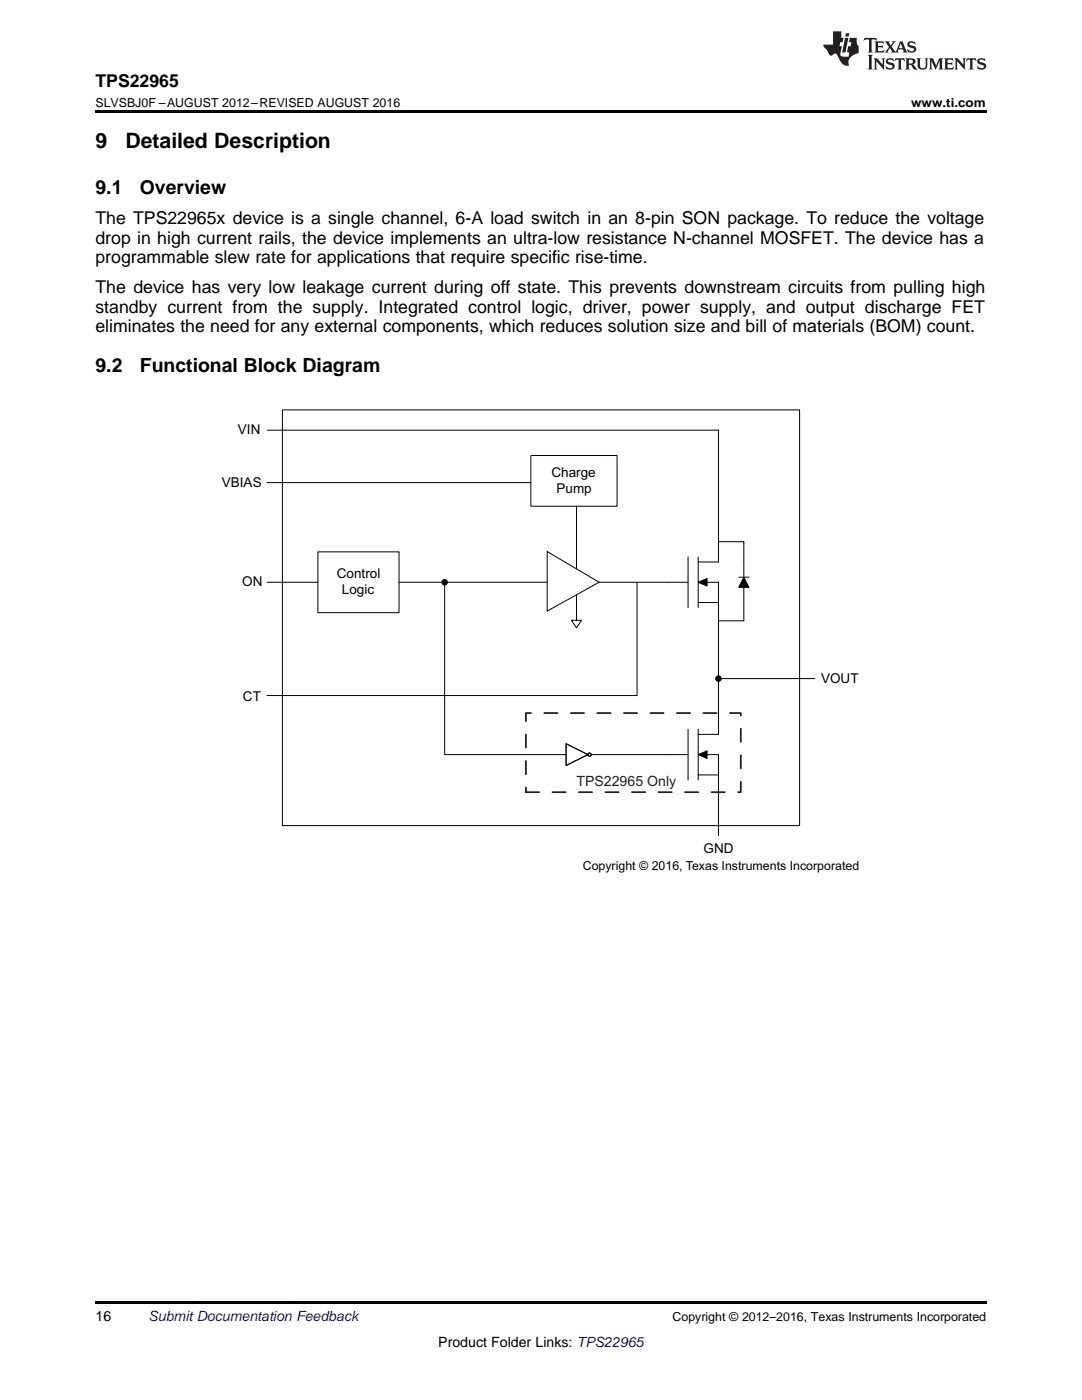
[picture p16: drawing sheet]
<svg xmlns="http://www.w3.org/2000/svg" width="216mm" height="279mm" viewBox="0 0 216 279" stroke-linecap="round" stroke-linejoin="round" font-family="sans-serif">
<defs><g id="words">
<g font-size="4.2">
<text x="19" y="29.6">9</text>
<text x="25" y="29.6">Detailed Description</text>
</g>
<g font-size="3.9">
<text x="19" y="38.8">9.1</text>
<text x="27.9" y="38.8">Overview</text>
<text x="19" y="74.3">9.2</text>
<text x="27.9" y="74.3">Functional Block Diagram</text>
</g>
<g font-size="3.5">
<text x="19" y="17.3">TPS22965</text>
<text x="19" y="44.8">The TPS22965x device is a single channel, 6-A load switch in an 8-pin SON package. To reduce the voltage</text>
<text x="19" y="48.6">drop in high current rails, the device implements an ultra-low resistance N-channel MOSFET. The device has a</text>
<text x="19" y="52.5">programmable slew rate for applications that require specific rise-time.</text>
<text x="19" y="58.5">The device has very low leakage current during off state. This prevents downstream circuits from pulling high</text>
<text x="19" y="62.4">standby current from the supply. Integrated control logic, driver, power supply, and output discharge FET</text>
<text x="19" y="66.3">eliminates the need for any external components, which reduces solution size and bill of materials (BOM) count.</text>
</g>
<text font-size="2.8" fill="#231f20" x="115" y="156.9">TPS22965 Only</text>
<g font-size="2.8">
<text x="19" y="263.6">16</text>
<text x="87.5" y="268.9">Product Folder Links: TPS22965</text>
</g>
<text font-size="2.8" fill="#0000c8" x="29.6" y="263.6">Submit Documentation Feedback</text>
<g font-size="2.7">
<text x="47.5" y="86.7">VIN</text>
<text x="110" y="95.1">Charge</text>
<text x="44.3" y="97.1">VBIAS</text>
<text x="111" y="98.3">Pump</text>
<text x="48.3" y="117">ON</text>
<text x="67.2" y="115.4">Control</text>
<text x="68.2" y="118.6">Logic</text>
<text x="163.8" y="136.3">VOUT</text>
<text x="48.5" y="139.8">CT</text>
<text x="140.4" y="170.2">GND</text>
</g>
<g font-size="2.5">
<text x="19" y="21.4">SLVSBJ0F –AUGUST 2012–REVISED AUGUST 2016</text>
<text x="181.8" y="21.4">www.ti.com</text>
<text x="116.3" y="173.6">Copyright © 2016, Texas Instruments Incorporated</text>
<text x="134.2" y="263.6">Copyright © 2012–2016, Texas Instruments Incorporated</text>
</g>
</g></defs>
<path d="M19 259.7h177.8v.5h-177.8z" fill="#000"/>
<path d="M56.3 81.8h103.3v83h-103.3z" fill-rule="evenodd" fill="#fff"/>
<path d="M56.3 81.8h103.3v83h-103.3zM133.2 116.2h4.1M137.3 111.1v10.2M139.3 116.2l1.8-.8v1.6zM139.3 111.1v10.2M139.3 116.2h4.1M143.4 108.1v4.1h-4.1M147.4 115.2h2M148.4 115.2l1 2h-2zM148.4 112.2v3M148.4 117.2v3.1M139.3 120.3h4.1v4" fill="none" stroke="#000" stroke-width=".2"/>
<path d="M139.3 116.2l1.8-.8v1.6zM148.4 115.2l1 2h-2z" fill="#000"/>
<path d="M105.9 90.9h17.2v10.1h-17.2z" fill-rule="evenodd" fill="#fff"/>
<path d="M105.9 90.9h17.2v10.1h-17.2z" fill="none" stroke="#000" stroke-width=".2"/>
<path d="M63.4 110.1h16.2v12.2h-16.2z" fill-rule="evenodd" fill="#fff"/>
<g fill="none" stroke="#000" stroke-width=".2">
<path d="M53.3 85.9h90.1v22.2h5v4.1M53.3 116.2h10.1M63.4 110.1h16.2v12.2h-16.2zM79.6 116.2h29.6M88.7 116.2v34.4h48.6M109.2 110.1l10.4 6.1-10.4 5.8zM115 101v12.5M115 118.7v5.1M119.6 116.2h13.6M143.4 116.2v4.1M114 123.8h2l-1 1.5zM143.4 124.3v22.3h-4.1"/>
<path d="M143.4 135.4h19.2M148.4 120.3v3.6h-5M137.3 145.5v10.2M139.3 150.6l1.8-.8v1.6zM139.3 150.6h4.1v16.2M139.3 145.5v10.2M139.3 154.7h4.1"/>
<circle cx="88.7" cy="116.2" r=".55"/>
<circle cx="143.4" cy="135.4" r=".55"/>
</g>
<g fill="#000">
<path d="M139.3 150.6l1.8-.8v1.6z"/>
<circle cx="88.7" cy="116.2" r=".55"/>
<circle cx="143.4" cy="135.4" r=".55"/>
</g>
<path d="M117.3 150.6a.35 .35 0 0 0 .7 0 .35 .35 0 0 0-.7 0zM113 148.4l4.3 2.2-4.3 2.2z" fill-rule="evenodd" fill="#fff"/>
<g fill="none" stroke="#000" stroke-width=".2">
<path d="M53.3 96.3h52.6M127.1 116.2v22.6h-73.8M113 148.4l4.3 2.2-4.3 2.2z"/>
<circle cx="117.6" cy="150.6" r=".33"/>
</g>
<path d="M104.9 142.3h42.9v15.8h-42.9z" fill="none" stroke="#231f20" stroke-width=".35" stroke-dasharray="2.6 2.6"/>
<path d="M19 22h177.8v.5h-177.8z" fill="#000"/>
<g fill="#231f20">
<path d="M172.5 7.6l-.1 .5 .4-.2h.6v.1v2.1l-.2 .4h.9l-.2-.4v-2.1l.1-.1h.5l.5 .2-.2-.5zM174.5 8.3l.2 .3v1.5l-.2 .4h1.8l.2-.6a1.04 1.04 0 0 1-1.3 .2v-.7h.6l.3 .2v-.6l-.3 .2h-.6v-.6l.8-.1 .4 .3-.2-.5zM176.5 8.3l.9 1.1-.9 1.1h.8l-.2-.2 .4-.7 .5 .7-.2 .2h1.5l-.2-.2 .2-.4h.9l.1 .4-.2 .2h1l-.3-.3-.7-1.9h-.5l-.9 2-.8-1 .9-1h-.8l.1 .3-.4 .5-.3-.6 .1-.2zM179.7 8.6l.4 1h-.7zM181.3 8.4a.63 .63 0 0 0-.2 .7 .63 .63 0 0 0 .6 .4l.6 .2 .1 .2a.75 .75 0 0 1-.7 .4 .75 .75 0 0 1-.6-.5l.1 .7 .1-.1a1.11 1.11 0 0 0 1.5-.6 1.13 1.13 0 0 0-1.2-.8l-.1-.4a1.04 1.04 0 0 1 1.2 .2l-.2-.5-.2 .1-.4-.2zM173.2 10.9l.2 .4v2.2l-.2 .4h1l-.3-.4v-2.2l.3-.4zM174.3 11.6l.3 .4v1.5l-.3 .4h.8l-.2-.4v-1.3l1.5 1.7v-1.9l.2-.4h-.7l.2 .4v.9l-1.1-1.3zM177 11.8a.62 .62 0 0 0-.2 .7 .62 .62 0 0 0 .6 .4l.6 .1 .1 .3a.76 .76 0 0 1-.7 .3 .76 .76 0 0 1-.7-.4l.2 .7 .1-.1a1.11 1.11 0 0 0 1.5-.6 1.13 1.13 0 0 0-1.2-.8l-.1-.4a1.04 1.04 0 0 1 1.2 .2l-.2-.6-.2 .1-.5-.1zM178.7 11.6l-.2 .6a.61 .61 0 0 1 .8-.3v1.6l-.2 .4h.9l-.2-.4v-1.6a.63 .63 0 0 1 .7 .3l-.1-.6zM180.6 11.6l.3 .4v1.5l-.3 .4h1l-.2-.2-.1-.8 .6 .2a.76 .76 0 0 0 1.2 .7l-1-1a.58 .58 0 0 0 .6-.5 .58 .58 0 0 0-.5-.6zM181.4 11.9h.1a.45 .45 0 0 1 .5 .1 .45 .45 0 0 1 .1 .5l-.8 .2zM182.9 11.6l.2 .2a2.17 2.17 0 0 0 .3 1.9 .99 .99 0 0 0 1.6-.6v-1.1l.2-.4h-.7l.2 .2a1.92 1.92 0 0 1-.2 1.8 .6 .6 0 0 1-.9-.5v-1.1l.2-.4zM185.4 11.6l.2 .4v1.5l-.2 .4h.7l-.2-.4v-1.4l.8 1.8 .8-1.8v1.4l-.2 .4h.9l-.2-.4v-1.5l.2-.4h-.8l-.6 1.5-.6-1.5zM188.4 11.6l.2 .4v1.5l-.2 .4h1.8l.1-.6a1.04 1.04 0 0 1-1.2 .1v-.6h.5l.4 .2v-.6l-.4 .2h-.5v-.7h.8l.3 .3-.1-.6zM190.5 11.6l.2 .4v1.5l-.2 .4h.7l-.2-.4v-1.3l1.5 1.7v-1.9l.2-.4h-.7l.2 .4v.9l-1.1-1.3zM192.9 11.6l-.1 .6a.61 .61 0 0 1 .7-.3l.1 1.6-.3 .4h1l-.3-.4 .1-1.6a.63 .63 0 0 1 .7 .3l-.1-.6zM195.2 11.8a.62 .62 0 0 0-.2 .7 .62 .62 0 0 0 .6 .4l.6 .1 .1 .3a.76 .76 0 0 1-.7 .3 .76 .76 0 0 1-.6-.4l.1 .7 .1-.1a1.11 1.11 0 0 0 1.6-.6 1.13 1.13 0 0 0-1.3-.8l-.1-.4a1.04 1.04 0 0 1 1.2 .2l-.1-.6-.2 .1-.5-.1z"/>
<path d="M166.2 6.3v2.6h-1.9v.4l.8 .9a.91 .91 0 0 0 1 .8 .56 .56 0 0 1 .5-.3 .56 .56 0 0 1 .5 .3l.4 .8a1.53 1.53 0 0 0 1.9 1.2 1.54 1.54 0 0 1 1-2.1l.9-.3v-1.4a1.52 1.52 0 0 1-.4-1.6h-1.3l-.2 .8h.5l-.2 .8h-.5l-.1 1v.2l.4 .1-.2 .8a1.93 1.93 0 0 1-1.6-.3l.3-1.8h-.5l.2-.8h.4l.2-.8h-.4v-1.3zM168.6 7.6l-.6 2.9h.7l.6-2.9zM168.8 6.6l-.1 .7h.6l.2-.7z"/>
</g>
<use href="#words"/>
</svg>
